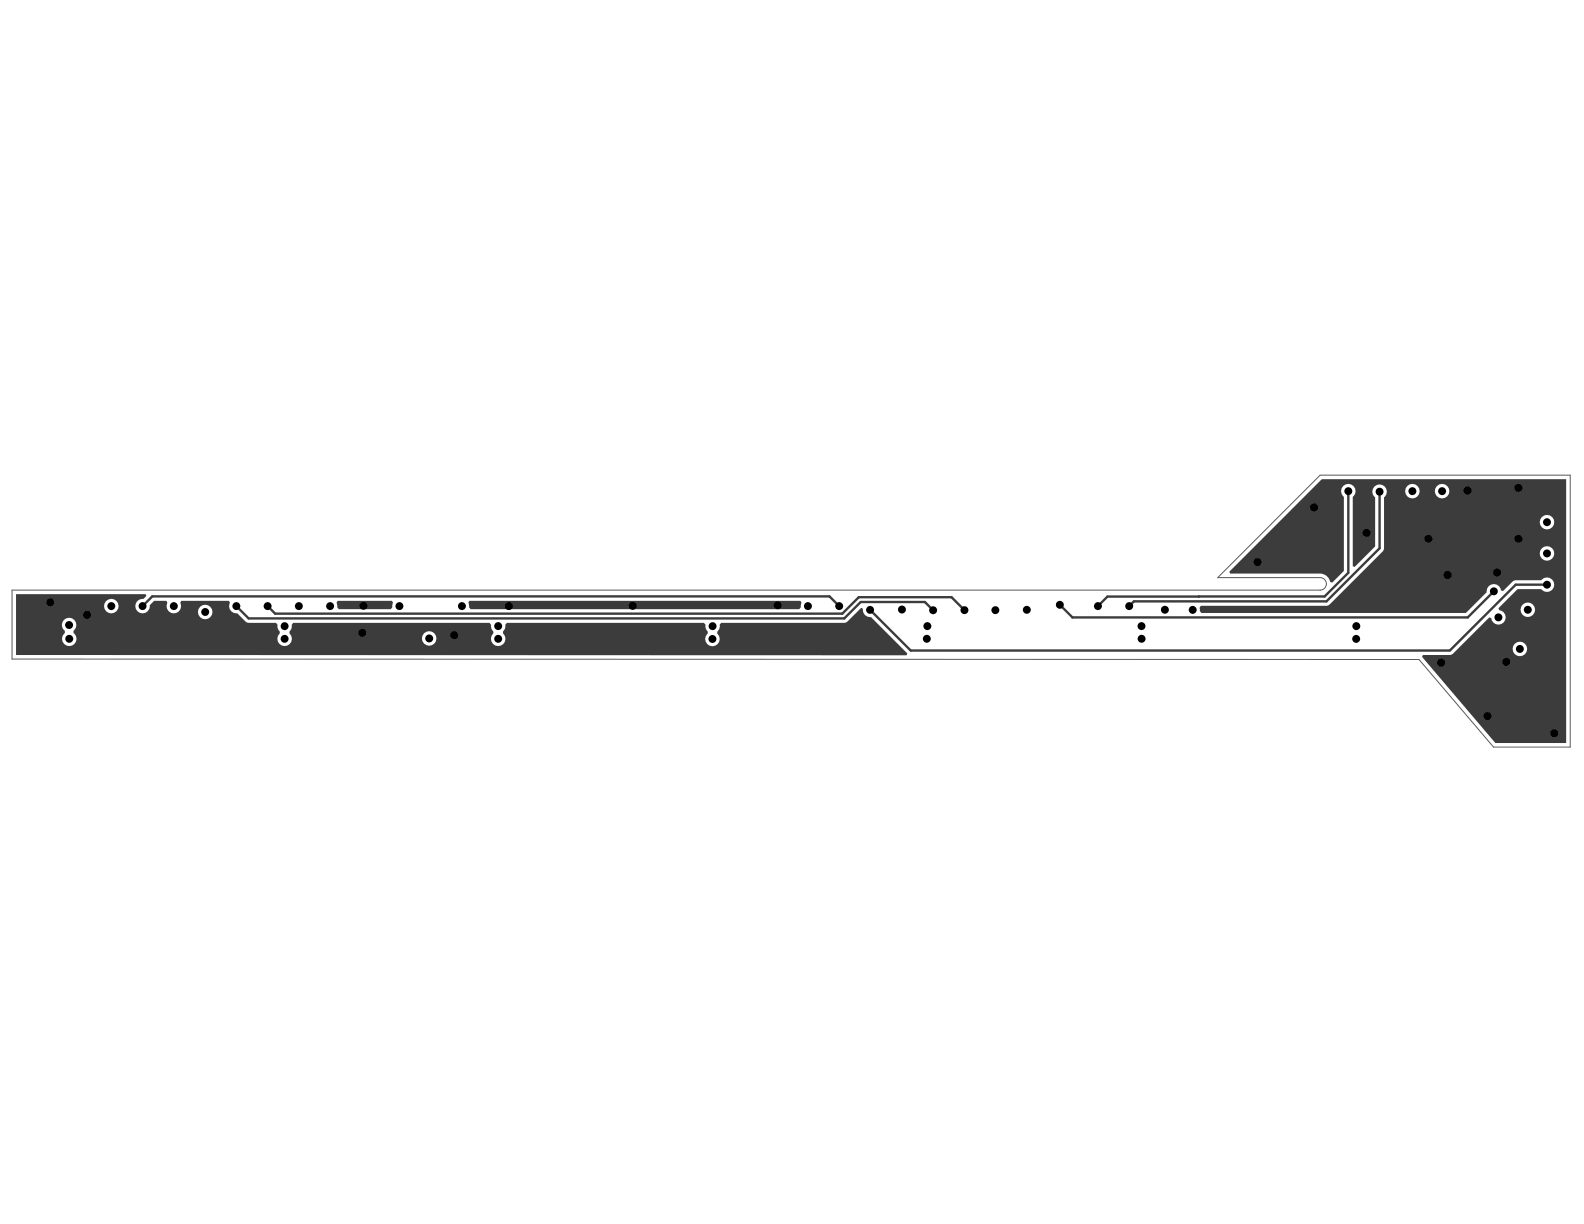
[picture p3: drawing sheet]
<svg xmlns="http://www.w3.org/2000/svg" width="279mm" height="216mm" viewBox="0 0 279 216" stroke-linecap="round" stroke-linejoin="round" font-family="sans-serif">
<path d="M2.1 104.1h230.8a1.1 1.1 0 0 0 1.1-1.1 1.1 1.1 0 0 0-1.1-1.1h-18.1l18.1-18.1h44.1v48h-13.6l-13.1-15.5h-248.2z" fill="none" stroke="#5a5a5a" stroke-width=".18"/>
<g fill="#3c3c3c">
<path d="M59.5 106h9.6l.2 .3-.1 .8-.3 .4h-9.1l-.3-.4-.1-.8z"/>
<path d="M82.8 106h58.4l.2 .3-.1 .8-.3 .4h-58l-.3-.4-.1-.8z"/>
<path d="M233.2 84.5h43.1v46.6h-12.5l-12.9-15.2 .1-.4h5l6.7-6.6 .4 .1a1.27 1.27 0 0 0 1.3 1.2 1.27 1.27 0 0 0 1.2-1.2 1.27 1.27 0 0 0-1.1-1.4l-.2-.3 3.4-3.4h4.2a1.27 1.27 0 0 0 1.8 .2 1.27 1.27 0 0 0 0-1.9 1.27 1.27 0 0 0-1.8 .1l-4.8 .1-2 1.9-.3-.2a1.26 1.26 0 0 0-1.5-1.1 1.26 1.26 0 0 0-1.1 1.4l-3.6 3.7h-46.7a1.08 1.08 0 0 1-.1-1.2l22.5-.1 9.8-9.8v-9.3a1.27 1.27 0 0 0 .2-1.8 1.27 1.27 0 0 0-1.9 0 1.27 1.27 0 0 0 .2 1.8v8.7l-3.7 3.6-.3-.1v-12.3a1.27 1.27 0 0 0 .2-1.8 1.27 1.27 0 0 0-1.9 0 1.27 1.27 0 0 0 .1 1.8v13.1l-2 2.1a1.24 1.24 0 0 1-.7-.9 1.97 1.97 0 0 0-1.4-.7h-15.9l-.2-.4zM253.1 86.6a1.3 1.3 0 0 0 2.6 0 1.3 1.3 0 0 0-2.6 0zM247.8 86.6a1.3 1.3 0 0 0 2.6 0 1.3 1.3 0 0 0-2.6 0zM271.6 92.1a1.3 1.3 0 0 0 2.6 0 1.3 1.3 0 0 0-2.6 0zM271.6 97.6a1.3 1.3 0 0 0 2.6 0 1.3 1.3 0 0 0-2.6 0zM268.2 107.6a1.3 1.3 0 0 0 2.6 0 1.3 1.3 0 0 0-2.6 0zM266.8 114.5a1.3 1.3 0 0 0 2.6 0 1.3 1.3 0 0 0-2.6 0z"/>
<path d="M2.8 104.8h22.9l.1 .3-.5 .6a1.27 1.27 0 0 0-1.4 1.2 1.27 1.27 0 0 0 1.3 1.3 1.27 1.27 0 0 0 1.2-1.4l.8-.8h2.1l.2 .3a1.27 1.27 0 0 0 1.2 1.9 1.27 1.27 0 0 0 1.1-1.9l.2-.3h8.4l.2 .3a1.25 1.25 0 0 0 0 1.3 1.25 1.25 0 0 0 1.2 .6l1.8 1.6 5.1 .1 .3 .3a1.16 1.16 0 0 0 .3 1.2v.3a1.28 1.28 0 0 0 0 1.9 1.28 1.28 0 0 0 1.8 0 1.28 1.28 0 0 0 0-1.9v-.3a1.16 1.16 0 0 0 .3-1.2l.3-.3h34.6l.3 .3a1.16 1.16 0 0 0 .4 1.2v.3a1.28 1.28 0 0 0 0 1.9 1.28 1.28 0 0 0 1.8 0 1.28 1.28 0 0 0-.1-1.9v-.3a1.16 1.16 0 0 0 .4-1.2l.3-.3h34.8l.3 .3a1.16 1.16 0 0 0 .3 1.2v.3a1.28 1.28 0 0 0-.1 1.9 1.28 1.28 0 0 0 1.9 0 1.28 1.28 0 0 0-.1-1.8v-.4a1.15 1.15 0 0 0 .4-1.2l.3-.3h21.7l.6-.3 2.4-2.4 .3 .2a1.23 1.23 0 0 0 1.4 1.4l6.4 6.4-.1 .4-157.1-.1zM18.3 106.9a1.3 1.3 0 0 0 2.6 0 1.3 1.3 0 0 0-2.6 0zM34.9 107.9a1.3 1.3 0 0 0 2.6 0 1.3 1.3 0 0 0-2.6 0zM74.4 112.6a1.3 1.3 0 0 0 2.6 0 1.3 1.3 0 0 0-2.6 0zM11.3 109.3a1.25 1.25 0 0 0 .1 2v.4a1.27 1.27 0 0 0-.1 1.9 1.27 1.27 0 0 0 1.9-.1 1.27 1.27 0 0 0-.2-1.8v-.5a1.28 1.28 0 0 0 .1-1.8 1.28 1.28 0 0 0-1.8-.1z"/>
</g>
<path d="M237.8 86.6v14.4l-4.2 4.2h-38.3l-1.6 1.7M243.3 86.7v10l-9.3 9.4h-34l-.8 .8M25.1 106.9l1.8-1.7h119.4l1.7 1.7M41.7 106.9l2.2 2.2h105l2.9-2.9h11.3l1.5 1.4M47.2 106.9l1.3 1.3h100.1l2.9-2.9h16.3l2.3 2.3M153.5 107.6l7.1 7.1h95.1M163.5 110.4h.1M211.5 105.2h-.1M263.5 104.3l-4.6 4.6h-69.7l-2.3-2.2M272.9 103.1h-5.5l-11.6 11.6" fill="none" stroke="#3c3c3c" stroke-width=".42"/>
<g fill="#000">
<circle cx="221.8" cy="99.2" r=".7"/>
<circle cx="231.8" cy="89.5" r=".7"/>
<circle cx="237.8" cy="86.6" r=".7"/>
<circle cx="241" cy="94" r=".7"/>
<circle cx="243.3" cy="86.7" r=".7"/>
<circle cx="249.1" cy="86.6" r=".7"/>
<circle cx="252" cy="95" r=".7"/>
<circle cx="254.4" cy="86.6" r=".7"/>
<circle cx="258.8" cy="86.5" r=".7"/>
<circle cx="267.8" cy="95" r=".7"/>
<circle cx="267.8" cy="86" r=".7"/>
<circle cx="272.9" cy="97.6" r=".7"/>
<circle cx="272.9" cy="92.1" r=".7"/>
<circle cx="8.9" cy="106.2" r=".7"/>
<circle cx="12.2" cy="110.2" r=".7"/>
<circle cx="12.2" cy="112.7" r=".7"/>
<circle cx="15.4" cy="108.5" r=".7"/>
<circle cx="19.6" cy="106.9" r=".7"/>
<circle cx="25.1" cy="106.9" r=".7"/>
<circle cx="30.7" cy="106.9" r=".7"/>
<circle cx="36.2" cy="107.9" r=".7"/>
<circle cx="41.7" cy="106.9" r=".7"/>
<circle cx="47.2" cy="106.9" r=".7"/>
<circle cx="50.2" cy="112.7" r=".7"/>
<circle cx="50.2" cy="110.4" r=".7"/>
<circle cx="52.7" cy="106.9" r=".7"/>
<circle cx="58.2" cy="106.9" r=".7"/>
<circle cx="63.9" cy="111.6" r=".7"/>
<circle cx="64.1" cy="106.9" r=".7"/>
<circle cx="70.5" cy="106.9" r=".7"/>
<circle cx="75.7" cy="112.6" r=".7"/>
<circle cx="80.1" cy="112" r=".7"/>
<circle cx="81.5" cy="106.9" r=".7"/>
<circle cx="87.9" cy="110.4" r=".7"/>
<circle cx="87.9" cy="112.7" r=".7"/>
<circle cx="89.7" cy="106.9" r=".7"/>
<circle cx="111.6" cy="106.9" r=".7"/>
<circle cx="125.7" cy="112.7" r=".7"/>
<circle cx="125.7" cy="110.4" r=".7"/>
<circle cx="137.2" cy="106.8" r=".7"/>
<circle cx="142.5" cy="106.9" r=".7"/>
<circle cx="148" cy="106.9" r=".7"/>
<circle cx="153.5" cy="107.6" r=".7"/>
<circle cx="159.1" cy="107.5" r=".7"/>
<circle cx="163.5" cy="112.7" r=".7"/>
<circle cx="163.6" cy="110.4" r=".7"/>
<circle cx="164.6" cy="107.6" r=".7"/>
<circle cx="170.1" cy="107.6" r=".7"/>
<circle cx="175.6" cy="107.6" r=".7"/>
<circle cx="181.1" cy="107.6" r=".7"/>
<circle cx="186.9" cy="106.7" r=".7"/>
<circle cx="193.7" cy="106.9" r=".7"/>
<circle cx="199.2" cy="106.9" r=".7"/>
<circle cx="201.3" cy="110.4" r=".7"/>
<circle cx="201.4" cy="112.7" r=".7"/>
<circle cx="205.5" cy="107.6" r=".7"/>
<circle cx="210.4" cy="107.6" r=".7"/>
<circle cx="239.2" cy="112.7" r=".7"/>
<circle cx="239.2" cy="110.4" r=".7"/>
<circle cx="254.2" cy="116.9" r=".7"/>
<circle cx="255.3" cy="101.4" r=".7"/>
<circle cx="263.5" cy="104.3" r=".7"/>
<circle cx="264.1" cy="101" r=".7"/>
<circle cx="264.3" cy="108.9" r=".7"/>
<circle cx="265.7" cy="116.7" r=".7"/>
<circle cx="268.1" cy="114.5" r=".7"/>
<circle cx="269.5" cy="107.6" r=".7"/>
<circle cx="272.9" cy="103.1" r=".7"/>
<circle cx="262.4" cy="126.3" r=".7"/>
<circle cx="274.2" cy="129.3" r=".7"/>
</g>
</svg>
